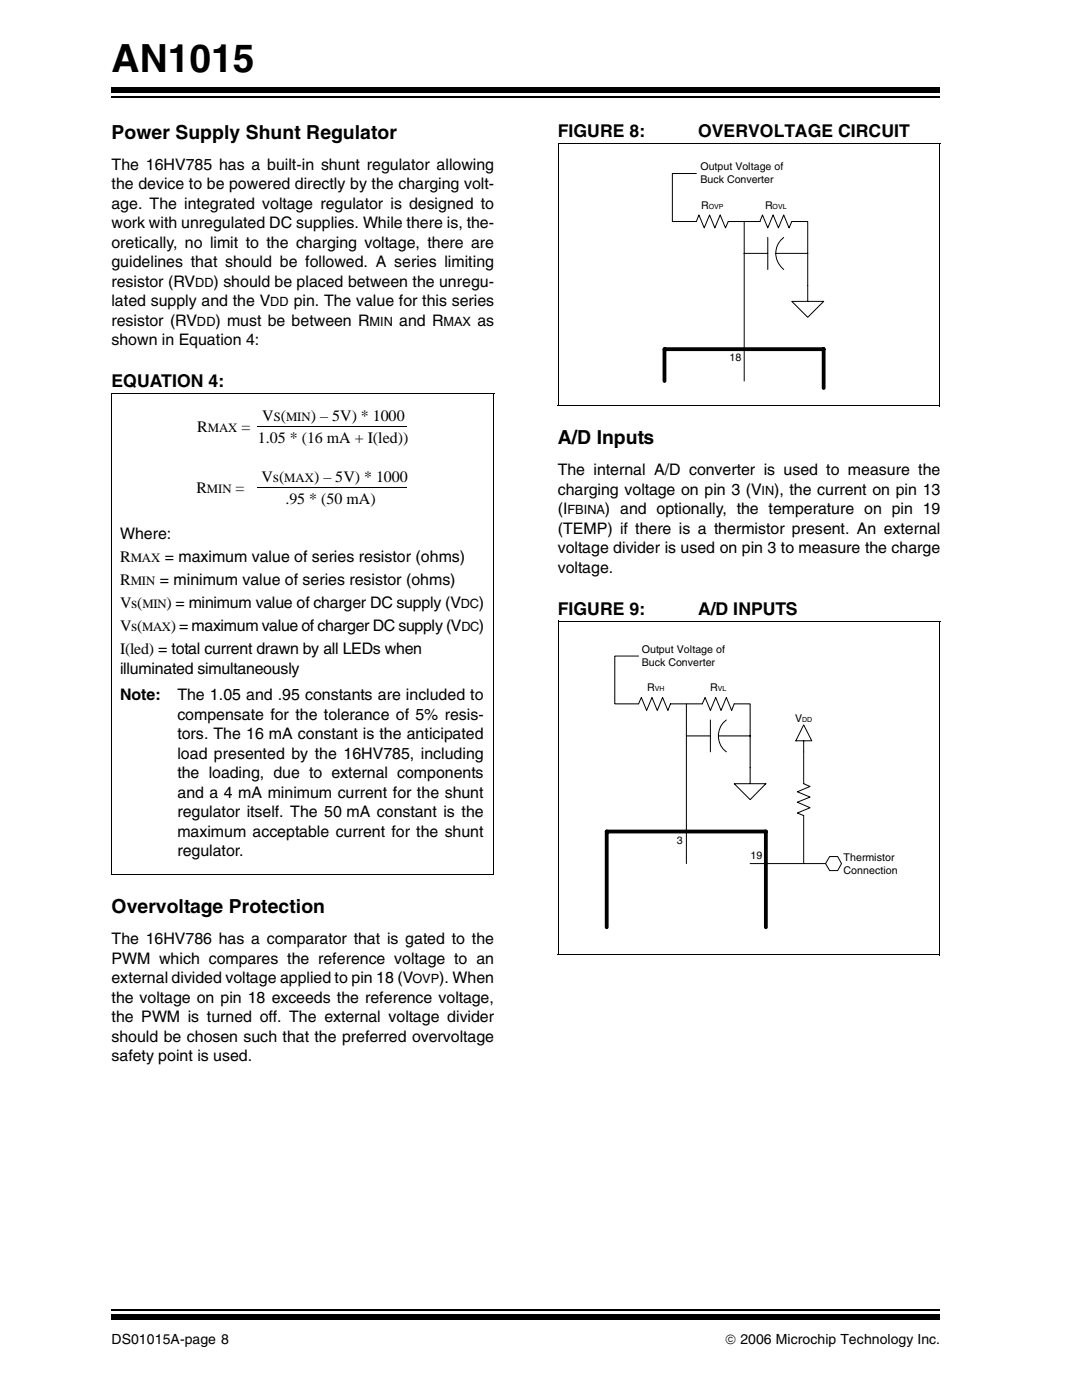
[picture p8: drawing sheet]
<svg xmlns="http://www.w3.org/2000/svg" width="216mm" height="279mm" viewBox="0 0 216 279" stroke-linecap="round" stroke-linejoin="round" font-family="sans-serif">
<defs><g id="words">
<text font-size="7.7" x="22.2" y="14.4">AN1015</text>
<g font-size="3.9">
<text x="22.2" y="27.6">Power Supply Shunt Regulator</text>
<text x="111.1" y="88.5">A/D Inputs</text>
<text x="22.2" y="182">Overvoltage Protection</text>
</g>
<g font-size="3.5">
<text x="111.1" y="27.4">FIGURE 8:</text>
<text x="139.1" y="27.4">OVERVOLTAGE CIRCUIT</text>
<text x="22.2" y="77.1">EQUATION 4:</text>
<text x="111.1" y="122.5">FIGURE 9:</text>
<text x="139.1" y="122.5">A/D INPUTS</text>
</g>
<g font-size="3.2">
<text x="22.2" y="33.9">The 16HV785 has a built-in shunt regulator allowing</text>
<text x="22.2" y="37.8">the device to be powered directly by the charging volt-</text>
<text x="22.2" y="41.7">age. The integrated voltage regulator is designed to</text>
<text x="22.2" y="45.5">work with unregulated DC supplies. While there is, the-</text>
<text x="22.2" y="49.4">oretically, no limit to the charging voltage, there are</text>
<text x="22.2" y="53.3">guidelines that should be followed. A series limiting</text>
<text x="22.2" y="57.2">resistor (RV</text>
<text x="42.5" y="57.1">) should be placed between the unregu-</text>
<text x="22.2" y="64.9">resistor (RV</text>
<text x="22.2" y="61">lated supply and the V</text>
<text x="42.9" y="64.9">) must be between R</text>
<text x="58.5" y="61">pin. The value for this series</text>
<text x="79.5" y="64.9">and R</text>
<text x="95.1" y="64.9">as</text>
<text x="22.2" y="68.8">shown in Equation 4:</text>
<text x="52.2" y="83.9">V (</text>
<text x="61.9" y="83.9">) – 5V) * 1000</text>
<text x="39.3" y="86">R</text>
<text x="48.1" y="86">=</text>
<text x="51.4" y="88.2">1.05 * (16 mA + I(led))</text>
<text x="111.1" y="94.7">The internal A/D converter is used to measure the</text>
<text x="39.1" y="98.2">R</text>
<text x="46.9" y="98.2">=</text>
<text x="52.1" y="96.1">Vs(</text>
<text x="56.9" y="100.4">.95 * (50 mA)</text>
<text x="62.6" y="96.1">) – 5V) * 1000</text>
<text x="111.1" y="98.6">charging voltage on pin 3 (V</text>
<text x="154.2" y="98.6">), the current on pin 13</text>
<text x="23.9" y="107.5">Where:</text>
<text x="111.1" y="106.4">(TEMP) if there is a thermistor present. An external</text>
<text x="111.1" y="102.5">(I</text>
<text x="120.5" y="102.5">) and optionally, the temperature on pin 19</text>
<text x="23.9" y="112.1">R</text>
<text x="32.8" y="112.1">= maximum value of series resistor (ohms)</text>
<text x="111.1" y="110.3">voltage divider is used on pin 3 to measure the charge</text>
<text x="23.9" y="116.7">R</text>
<text x="31.8" y="116.7">= minimum value of series resistor (ohms)</text>
<text x="111.1" y="114.1">voltage.</text>
<text x="23.9" y="125.8">Vs(</text>
<text x="23.9" y="121.2">Vs(</text>
<text x="33.1" y="121.2">) = minimum value of charger DC supply (V</text>
<text x="34" y="125.8">) = maximum value of charger DC supply (V</text>
<text x="95.4" y="121.2">)</text>
<text x="95.4" y="125.8">)</text>
<text x="23.9" y="130.4">I(led) = total current drawn by all LEDs when</text>
<text x="23.9" y="134.3">illuminated simultaneously</text>
<text x="23.9" y="139.6">Note:</text>
<text x="35.3" y="139.6">The 1.05 and .95 constants are included to</text>
<text x="35.3" y="143.5">compensate for the tolerance of 5% resis-</text>
<text x="35.3" y="147.4">tors. The 16 mA constant is the anticipated</text>
<text x="35.3" y="151.2">load presented by the 16HV785, including</text>
<text x="35.3" y="155.1">the loading, due to external components</text>
<text x="35.3" y="159">and a 4 mA minimum current for the shunt</text>
<text x="35.3" y="162.9">regulator itself. The 50 mA constant is the</text>
<text x="35.3" y="166.8">maximum acceptable current for the shunt</text>
<text x="35.3" y="170.6">regulator.</text>
<text x="22.2" y="188.2">The 16HV786 has a comparator that is gated to the</text>
<text x="22.2" y="192.1">PWM which compares the reference voltage to an</text>
<text x="22.2" y="196">external divided voltage applied to pin 18 (V</text>
<text x="87.5" y="196">). When</text>
<text x="22.2" y="199.9">the voltage on pin 18 exceeds the reference voltage,</text>
<text x="22.2" y="203.7">the PWM is turned off. The external voltage divider</text>
<text x="22.2" y="207.6">should be chosen such that the preferred overvoltage</text>
<text x="22.2" y="211.5">safety point is used.</text>
</g>
<g font-size="2.8">
<text x="22.2" y="267.8">DS01015A-page 8</text>
<text x="144.5" y="267.8">© 2006 Microchip Technology Inc.</text>
</g>
<g font-size="2.5">
<text x="38.9" y="57.1">DD</text>
<text x="39.2" y="64.9">DD</text>
<text x="53.8" y="61">DD</text>
<text x="73.6" y="64.9">MIN</text>
<text x="88.3" y="64.9">MAX</text>
<text x="54.5" y="83.9">S MIN</text>
<text x="41.4" y="86">MAX</text>
<text x="41.2" y="98.2">MIN</text>
<text x="56.6" y="96.1">MAX</text>
<text x="151.7" y="98.6">IN</text>
<text x="113.1" y="102.5">FBINA</text>
<text x="26" y="112.1">MAX</text>
<text x="26" y="116.7">MIN</text>
<text x="28.3" y="125.8">MAX</text>
<text x="28.4" y="121.2">MIN</text>
<text x="91.8" y="121.2">DC</text>
<text x="91.9" y="125.8">DC</text>
<text x="82.2" y="196">OVP</text>
</g>
<g font-size="2.1">
<text x="139.5" y="33.9">Output Voltage of</text>
<text x="139.5" y="36.4">Buck Converter</text>
<text x="139.7" y="41.6">R</text>
<text x="152.4" y="41.6">R</text>
<text x="145.3" y="72">18</text>
<text x="127.8" y="130.2">Output Voltage of</text>
<text x="127.8" y="132.8">Buck Converter</text>
<text x="128.9" y="137.8">R</text>
<text x="141.5" y="137.8">R</text>
<text x="158.4" y="143.9">V</text>
<text x="134.8" y="168.1">3</text>
<text x="149.5" y="171.2">19</text>
<text x="168.1" y="171.6">Thermistor</text>
<text x="168.1" y="174.1">Connection</text>
</g>
<g font-size="1.4">
<text x="141.2" y="41.6">OVP</text>
<text x="153.9" y="41.6">OVL</text>
<text x="130.5" y="137.8">VH</text>
<text x="143" y="137.8">VL</text>
<text x="159.8" y="143.9">DD</text>
</g>
</g></defs>
<path d="M22.2 19.3h165.1" fill="none" stroke="#000" stroke-width=".34"/>
<path d="M22.2 17.4h165.1v1h-165.1z" fill="#000"/>
<path d="M22.2 260h165.1v5.9h-165.1z" fill="#fff"/>
<path d="M22.2 261h165.1" fill="none" stroke="#000" stroke-width=".34"/>
<path d="M22.2 262h165.1v1.1h-165.1z" fill="#000"/>
<path d="M22.3 78.4h76.1M22.3 78.3v96.1M98.3 78.4v96.1M51.2 97.2h29.7M51.3 85h29.8M22.2 174.4h76.1" fill="none" stroke="#000" stroke-width=".2"/>
<path d="M126.5 30.3h41.9v48.1h-41.9z" fill="#fff"/>
<path d="M138.7 44.2l.5-1.4 1.1 2.6 1.1-2.6 1 2.6 1.1-2.6 1 2.6 .6-1.2h6.3l.5-1.4 1 2.6 1.1-2.6 1.1 2.6 1-2.6 1.1 2.6 .5-1.2" fill="none" stroke="#000" stroke-width=".2"/>
<path d="M157.7 60.1h6.4l-3.2 3.1z" fill="#fff"/>
<g fill="none" stroke="#000" stroke-width=".2">
<path d="M111.2 28.6v52.3M111.2 28.7h76.1M138.7 34.6h-4.8v9.6h4.8M187.2 28.7v52.3M148.3 50.5h4.6M148.3 44.2v31.7M152.9 47.3v6.4M154.6 50.5h6.3M156.1 47.3a4 4 0 0 0 0 6.4M157.7 44.2h3.2v6.3M160.9 50.5v9.6M157.7 60.1h6.4l-3.2 3.1z"/>
<path d="M111.1 80.9h76.1"/>
</g>
<path d="M132.4 75.9v-6.3h31.7v7.7" fill="none" stroke="#000" stroke-width=".76"/>
<path d="M115 126.4h66.9v59.5h-66.9z" fill="#fff"/>
<path d="M127.2 140.3l.6-1.3 1 2.6 1.1-2.6 1 2.6 1.1-2.6 1.1 2.6 .5-1.3h6.3l.6-1.3 1 2.6 1.1-2.6 1 2.6 1.1-2.6 1.1 2.6 .5-1.3" fill="none" stroke="#000" stroke-width=".2"/>
<path d="M146.3 156.2h6.3l-3.2 3.2z" fill="#fff"/>
<path d="M127.2 130.8h-4.7v9.5h4.7M136.7 146.7h4.8M136.7 140.3v31.8M141.5 143.5v6.4M143.1 146.7h6.3M144.7 143.5a4 4 0 0 0 0 6.4M146.3 156.2h6.3l-3.2 3.2zM146.3 140.3h3.1v6.4M149.4 146.7v9.5M160.1 149.9v6.3l1.3 .6-2.6 1 2.6 1.1-2.6 1 2.6 1.1-2.6 1.1 1.3 .5v9.5M149.4 172.1h15.9" fill="none" stroke="#000" stroke-width=".2"/>
<path d="M120.9 184.8v-19.1h31.7v19.1" fill="none" stroke="#000" stroke-width=".76"/>
<path d="M160.1 144.5l1.6 3.2h-3.2z" fill="#fff"/>
<path d="M160.1 144.5l1.6 3.2h-3.2zM160.1 147.7v2.2" fill="none" stroke="#000" stroke-width=".2"/>
<path d="M165.3 170.7h1.6l.7 1.4-.7 1.4h-1.6l-.8-1.4z" fill="#fff" stroke="#000" stroke-width=".2"/>
<path d="M111.2 123.7v66.6M111.2 123.8h76.1M187.2 123.8v66.6M111.1 190.3h76.1" fill="none" stroke="#000" stroke-width=".2"/>
<use href="#words"/>
</svg>
